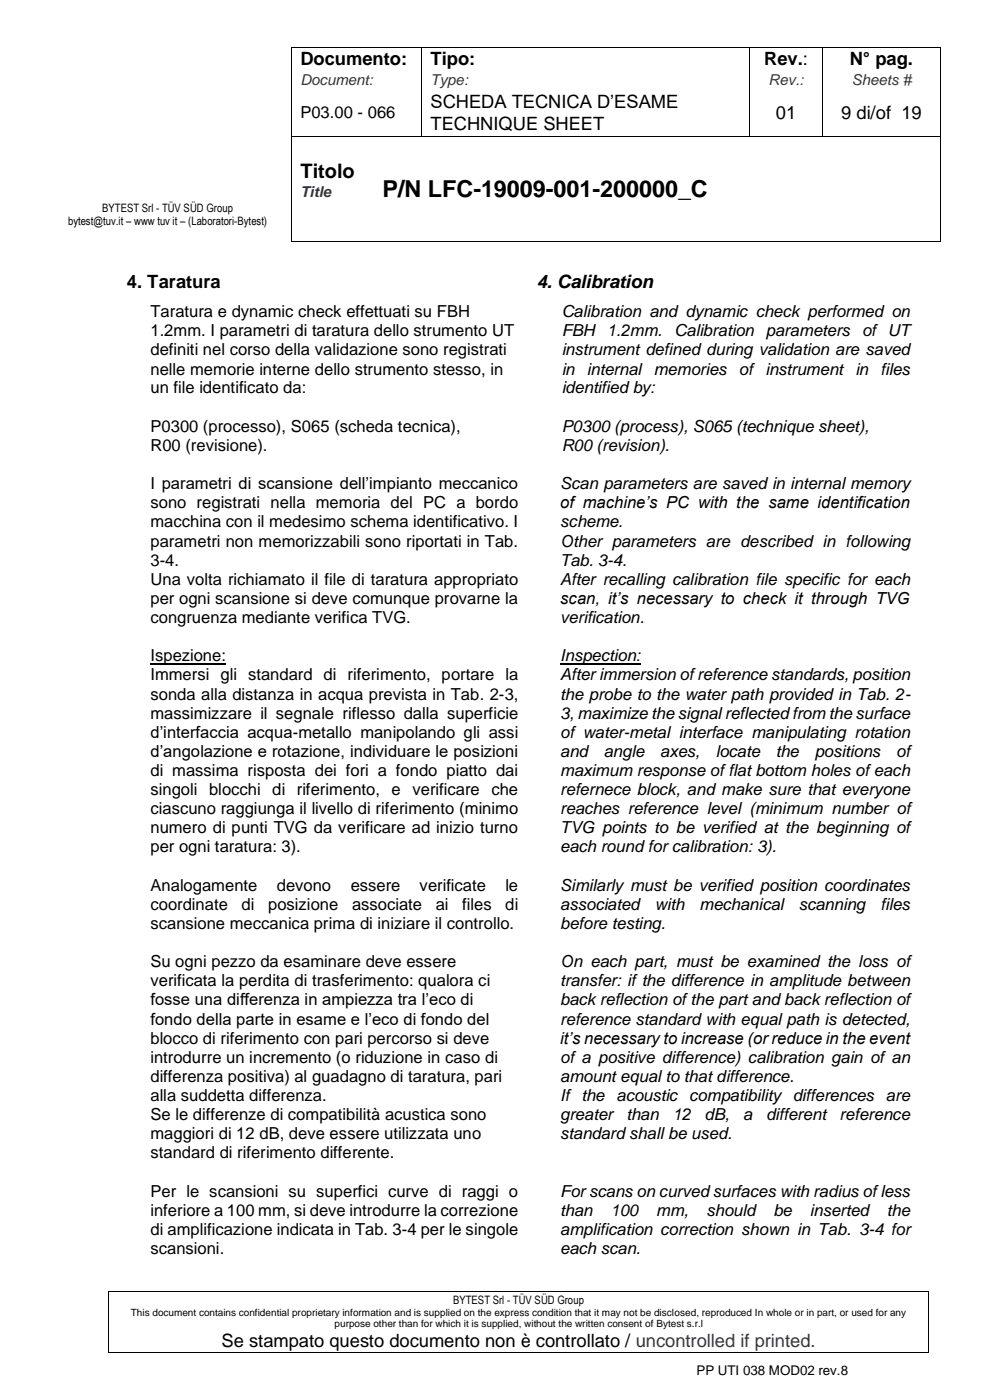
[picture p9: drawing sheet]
<svg xmlns="http://www.w3.org/2000/svg" width="210mm" height="297mm" viewBox="0 0 210 297" stroke-linecap="round" stroke-linejoin="round" font-family="sans-serif">
<defs><g id="words">
<text font-size="5" x="81.2" y="41.8">P/N LFC-19009-001-200000_C</text>
<text font-size="4.2" x="63.7" y="37.9">Titolo</text>
<g font-size="3.9">
<text x="63.7" y="13.8">Documento:</text>
<text x="91.3" y="13.8">Tipo:</text>
<text x="162.1" y="13.8">Rev.:</text>
<text x="180.2" y="13.8">N° pag.</text>
<text x="91.3" y="22.9">SCHEDA TECNICA D’ESAME</text>
<text x="91.3" y="27.7">TECHNIQUE SHEET</text>
<text x="164.6" y="25.3">01</text>
<text x="178.4" y="25.3">9 di/of 19</text>
<text x="26.9" y="61.1">4. Taratura</text>
<text x="113.9" y="61.1">4. Calibration</text>
<text x="47" y="285.7">Se stampato questo documento non è controllato / uncontrolled if printed.</text>
</g>
<g font-size="3.5">
<text x="63.7" y="25.1">P03.00 - 066</text>
<text x="31.9" y="67.3">Taratura e dynamic check effettuati su FBH</text>
<text x="31.9" y="71.3">1.2mm. I parametri di taratura dello strumento UT</text>
<text x="119.2" y="67.3">Calibration and dynamic check performed on</text>
<text x="119.2" y="71.3">FBH 1.2mm.</text>
<text x="143.1" y="71.3">Calibration</text>
<text x="162.5" y="71.3">parameters</text>
<text x="182.9" y="71.3">of UT</text>
<text x="31.9" y="75.4">definiti nel corso della validazione sono registrati</text>
<text x="119.2" y="75.4">instrument defined during validation are saved</text>
<text x="31.9" y="79.5">nelle memorie interne dello strumento stesso, in</text>
<text x="31.9" y="83.5">un file identificato da:</text>
<text x="119.2" y="79.5">in</text>
<text x="119.2" y="83.5">identified by:</text>
<text x="124.5" y="79.5">internal memories</text>
<text x="156.8" y="79.5">of instrument in</text>
<text x="186.8" y="79.5">files</text>
<text x="31.9" y="91.6">P0300 (processo), S065 (scheda tecnica),</text>
<text x="31.9" y="95.7">R00 (revisione).</text>
<text x="119.2" y="91.6">P0300 (process), S065 (technique sheet),</text>
<text x="119.2" y="95.7">R00 (revision).</text>
<text x="31.9" y="103.8">I parametri di scansione dell’impianto meccanico</text>
<text x="31.9" y="107.8">sono registrati nella memoria del PC a bordo</text>
<text x="118.9" y="103.8">Scan parameters are saved in internal memory</text>
<text x="118.9" y="107.8">of machine’s PC with the same identification</text>
<text x="31.9" y="111.9">macchina con il medesimo schema identificativo. I</text>
<text x="118.9" y="111.9">scheme.</text>
<text x="31.9" y="116">parametri non memorizzabili sono riportati in Tab.</text>
<text x="118.9" y="116">Other parameters are described in following</text>
<text x="31.9" y="120">3-4.</text>
<text x="31.9" y="124.1">Una volta richiamato il file di taratura appropriato</text>
<text x="118.9" y="120">Tab. 3-4.</text>
<text x="118.9" y="124.1">After recalling calibration file specific for each</text>
<text x="31.9" y="128.1">per ogni scansione si deve comunque provarne la</text>
<text x="118.9" y="128.1">scan, it’s necessary to check it through TVG</text>
<text x="31.9" y="132.2">congruenza mediante verifica TVG.</text>
<text x="118.9" y="132.2">verification.</text>
<text x="31.9" y="140.3">Ispezione:</text>
<text x="118.9" y="140.3">Inspection:</text>
<text x="31.9" y="144.4">Immersi gli standard di riferimento, portare la</text>
<text x="31.9" y="148.4">sonda alla distanza in acqua prevista in Tab. 2-3,</text>
<text x="118.9" y="144.4">After immersion of reference standards, position</text>
<text x="118.9" y="148.4">the probe to the water path provided in Tab. 2-</text>
<text x="31.9" y="152.5">massimizzare il segnale riflesso dalla superficie</text>
<text x="118.9" y="152.5">3, maximize the signal reflected from the surface</text>
<text x="31.9" y="156.5">d’interfaccia acqua-metallo manipolando gli assi</text>
<text x="31.9" y="160.6">d’angolazione e rotazione, individuare le posizioni</text>
<text x="118.9" y="156.5">of water-metal interface manipulating rotation</text>
<text x="118.9" y="160.6">and</text>
<text x="128.1" y="160.6">angle</text>
<text x="140" y="160.6">axes,</text>
<text x="151.8" y="160.6">locate</text>
<text x="164.6" y="160.6">the</text>
<text x="172.8" y="160.6">positions</text>
<text x="190.1" y="160.6">of</text>
<text x="31.9" y="164.7">di massima risposta dei fori a fondo piatto dai</text>
<text x="118.9" y="164.7">maximum response of flat bottom holes of each</text>
<text x="31.9" y="168.7">singoli</text>
<text x="31.9" y="172.7">ciascuno raggiunga il livello di riferimento (minimo</text>
<text x="44.4" y="168.7">blocchi di riferimento, e</text>
<text x="87.5" y="168.7">verificare che</text>
<text x="118.9" y="168.7">refernece block, and make sure that everyone</text>
<text x="118.9" y="172.7">reaches reference level (minimum number of</text>
<text x="31.9" y="176.8">numero di punti TVG da verificare ad inizio turno</text>
<text x="118.9" y="176.8">TVG points to be verified at the beginning of</text>
<text x="31.9" y="180.9">per ogni taratura: 3).</text>
<text x="118.9" y="180.9">each round for calibration: 3).</text>
<text x="31.9" y="189">Analogamente</text>
<text x="58.7" y="189">devono</text>
<text x="74.4" y="189">essere</text>
<text x="89" y="189">verificate</text>
<text x="107.2" y="189">le</text>
<text x="118.9" y="189">Similarly must be verified position coordinates</text>
<text x="31.9" y="193.1">coordinate</text>
<text x="31.9" y="197.1">scansione meccanica prima di iniziare il controllo.</text>
<text x="51.3" y="193.1">di</text>
<text x="56.9" y="193.1">posizione</text>
<text x="74.7" y="193.1">associate</text>
<text x="92.4" y="193.1">ai</text>
<text x="98" y="193.1">files</text>
<text x="107.2" y="193.1">di</text>
<text x="118.9" y="193.1">associated</text>
<text x="118.9" y="197.1">before testing.</text>
<text x="138.9" y="193.1">with</text>
<text x="148.4" y="193.1">mechanical</text>
<text x="169.4" y="193.1">scanning</text>
<text x="186.8" y="193.1">files</text>
<text x="31.9" y="205.2">Su ogni pezzo da esaminare deve essere</text>
<text x="31.9" y="209.3">verificata la perdita di trasferimento: qualora ci</text>
<text x="118.9" y="205.2">On each part, must be examined the loss of</text>
<text x="118.9" y="209.3">transfer: if the difference in amplitude between</text>
<text x="31.9" y="213.3">fosse una differenza in ampiezza tra l’eco di</text>
<text x="118.9" y="213.3">back reflection of the part and back reflection of</text>
<text x="31.9" y="217.4">fondo della parte in esame e l’eco di fondo del</text>
<text x="31.9" y="221.4">blocco di riferimento con pari percorso si deve</text>
<text x="118.9" y="217.4">reference standard with equal path is detected,</text>
<text x="118.9" y="221.4">it’s necessary to increase (or reduce in the event</text>
<text x="31.9" y="225.5">introdurre un incremento (o riduzione in caso di</text>
<text x="118.9" y="225.5">of a positive difference) calibration gain of an</text>
<text x="31.9" y="229.6">differenza positiva) al guadagno di taratura, pari</text>
<text x="31.9" y="233.6">alla suddetta differenza.</text>
<text x="118.9" y="229.6">amount equal to that difference.</text>
<text x="118.9" y="233.6">If the</text>
<text x="130.8" y="233.6">acoustic compatibility differences are</text>
<text x="31.9" y="237.7">Se le differenze di compatibilità acustica sono</text>
<text x="118.9" y="237.7">greater</text>
<text x="132.9" y="237.7">than</text>
<text x="142.7" y="237.7">12</text>
<text x="149.5" y="237.7">dB,</text>
<text x="157.6" y="237.7">a</text>
<text x="162.5" y="237.7">different</text>
<text x="178.1" y="237.7">reference</text>
<text x="31.9" y="241.8">maggiori di 12 dB, deve essere utilizzata uno</text>
<text x="31.9" y="245.8">standard di riferimento differente.</text>
<text x="118.9" y="241.8">standard shall be used.</text>
<text x="31.9" y="253.9">Per le scansioni su superfici curve di raggi o</text>
<text x="31.9" y="258">inferiore a 100 mm, si deve introdurre la correzione</text>
<text x="118.9" y="253.9">For scans on curved surfaces with radius of less</text>
<text x="118.9" y="258">than</text>
<text x="129.5" y="258">100</text>
<text x="139.2" y="258">mm,</text>
<text x="149.9" y="258">should</text>
<text x="164.1" y="258">be</text>
<text x="171.8" y="258">inserted</text>
<text x="188.1" y="258">the</text>
<text x="31.9" y="262">di amplificazione indicata in Tab. 3-4 per le singole</text>
<text x="118.9" y="262">amplification correction shown in Tab. 3-4 for</text>
<text x="31.9" y="266.1">scansioni.</text>
<text x="118.9" y="266.1">each scan.</text>
</g>
<g font-size="3.2" fill="#17365d">
<text x="63.7" y="18">Document:</text>
<text x="91.3" y="18">Type:</text>
<text x="163.1" y="18">Rev.:</text>
<text x="180.7" y="18">Sheets #</text>
<text x="63.7" y="41.7">Title</text>
</g>
<text font-size="2.8" x="147.7" y="291.8">PP UTI 038 MOD02 rev.8</text>
<g font-size="2.5">
<text x="14.5" y="47.7">bytest@tuv.it – www tuv it – (Laboratori-Bytest)</text>
<text x="21.7" y="44.9">BYTEST Srl - TÜV SÜD Group</text>
<text x="96.1" y="276.7">BYTEST Srl - TÜV SÜD Group</text>
</g>
<g font-size="2.1">
<text x="27.7" y="279.2">This document contains confidential proprietary information and is supplied on the express condition that it may not be disclosed, reproduced In whole or in part, or used for any</text>
<text x="71" y="281.6">purpose other than for which it is supplied, without the written consent of Bytest s.r.l</text>
</g>
</g></defs>
<g fill="#000">
<path d="M61.7 10h.2v.2h-.2z" fill-rule="evenodd"/>
<path d="M61.7 10h.2v.2h-.2z" fill-rule="evenodd"/>
<path d="M61.7 19h.2v.2h-.2z" fill-rule="evenodd"/>
<path d="M89.4 10h.2v.2h-.2z" fill-rule="evenodd"/>
<path d="M89.4 19h.2v.2h-.2z" fill-rule="evenodd"/>
<path d="M159 10h.2v.2h-.2z" fill-rule="evenodd"/>
<path d="M159 19h.2v.2h-.2z" fill-rule="evenodd"/>
<path d="M174.4 10h.2v.2h-.2z" fill-rule="evenodd"/>
<path d="M174.4 19h.2v.2h-.2z" fill-rule="evenodd"/>
<path d="M199.4 10h.2v.2h-.2z" fill-rule="evenodd"/>
<path d="M199.4 10h.2v.2h-.2z" fill-rule="evenodd"/>
<path d="M199.4 19h.2v.2h-.2z" fill-rule="evenodd"/>
<path d="M61.7 28.8h.2v.2h-.2z" fill-rule="evenodd"/>
<path d="M79.3 28.8h.2v.2h-.2z" fill-rule="evenodd"/>
<path d="M89.4 28.8h.2v.2h-.2z" fill-rule="evenodd"/>
<path d="M159 28.8h.2v.2h-.2z" fill-rule="evenodd"/>
<path d="M174.4 28.8h.2v.2h-.2z" fill-rule="evenodd"/>
<path d="M199.4 28.8h.2v.2h-.2z" fill-rule="evenodd"/>
<path d="M61.7 51.1h.2v.1h-.2z" fill-rule="evenodd"/>
<path d="M61.7 51.1h.2v.1h-.2z" fill-rule="evenodd"/>
<path d="M79.3 51.1h.2v.1h-.2z" fill-rule="evenodd"/>
<path d="M199.4 51.1h.2v.1h-.2z" fill-rule="evenodd"/>
<path d="M199.4 51.1h.2v.1h-.2z" fill-rule="evenodd"/>
<path d="M22.9 273.8h.2v.2h-.2z" fill-rule="evenodd"/>
<path d="M22.9 273.8h.2v.2h-.2z" fill-rule="evenodd"/>
<path d="M197 273.8h.1v.2h-.1z" fill-rule="evenodd"/>
<path d="M197 273.8h.1v.2h-.1z" fill-rule="evenodd"/>
<path d="M22.9 286.9h.2v.1h-.2z" fill-rule="evenodd"/>
<path d="M22.9 286.9h.2v.1h-.2z" fill-rule="evenodd"/>
<path d="M197 286.9h.1v.1h-.1z" fill-rule="evenodd"/>
<path d="M197 286.9h.1v.1h-.1z" fill-rule="evenodd"/>
</g>
<g fill="none" stroke="#000" stroke-width=".21">
<path d="M61.8 10.2v8.8M61.8 19.2v9.6M61.9 10.1h27.5M89.5 10.2v8.8M89.5 19.2v9.6M89.6 10.1h69.4M159.1 10.2v8.8M159.1 19.2v9.6M159.2 10.1h15.2M174.5 10.2v8.8M174.5 19.2v9.6M174.6 10.1h24.8"/>
<path d="M199.5 10.2v8.8M199.5 19.2v9.6M61.8 29v22.1M61.9 28.9h17.4M79.5 28.9h9.9M89.6 28.9h69.4M159.2 28.9h15.2M174.6 28.9h24.8M199.5 29v22.1M61.9 51.1h17.4M79.5 51.1h119.9M23 274v12.9"/>
<path d="M23.1 273.9h173.9M197.1 274v12.9M23.1 286.9h173.9"/>
</g>
<path d="M31.9 140.8h16.1M118.9 140.8h17" fill="none" stroke="#000" stroke-width=".25"/>
<use href="#words"/>
</svg>
